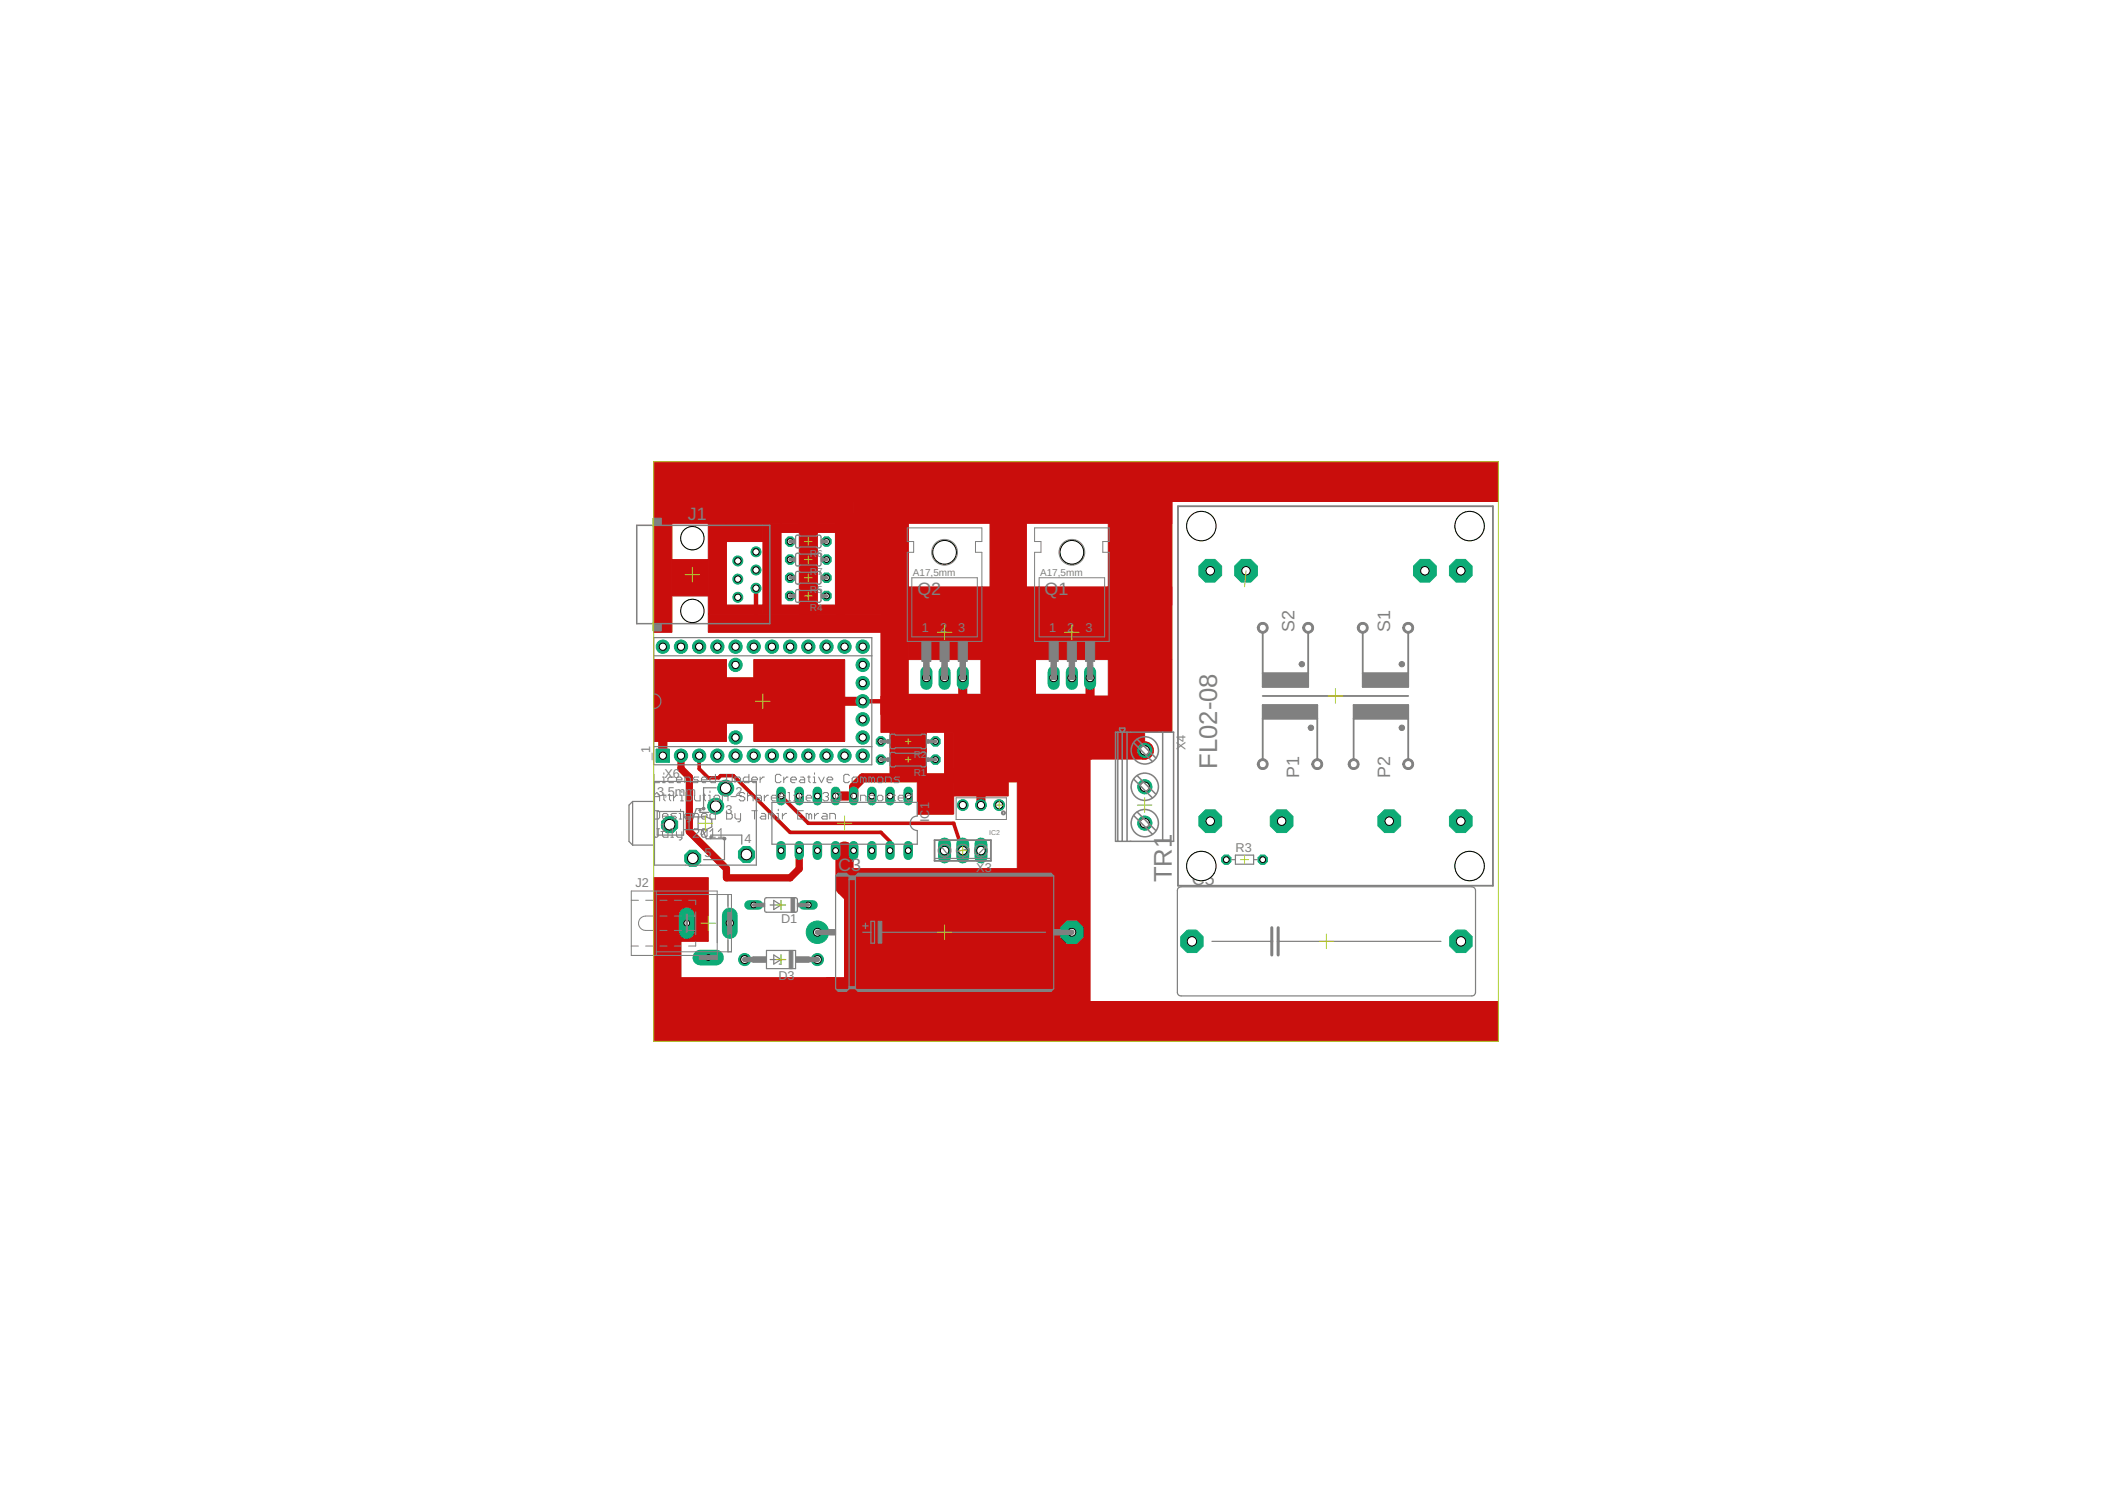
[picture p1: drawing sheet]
<svg xmlns="http://www.w3.org/2000/svg" width="297mm" height="210mm" viewBox="0 0 297 210" stroke-linecap="round" stroke-linejoin="round" font-family="sans-serif">
<defs><g id="words">
<g font-size="3.6" fill="#808080">
<text x="170" y="107.4" transform="rotate(-90 170 107.4)">FL02-08</text>
<text x="163.7" y="123.2" transform="rotate(-90 163.7 123.2)">TR1</text>
</g>
<g font-size="2.5" fill="#808080">
<text x="96.1" y="72.6">J1</text>
<text x="128.1" y="83.1">Q2</text>
<text x="145.9" y="83.1">Q1</text>
<text x="180.8" y="88.3" transform="rotate(-90 180.8 88.3)">S2</text>
<text x="194.1" y="88.3" transform="rotate(-90 194.1 88.3)">S1</text>
<text x="181.4" y="108.6" transform="rotate(-90 181.4 108.6)">P1</text>
<text x="194.1" y="108.6" transform="rotate(-90 194.1 108.6)">P2</text>
<text x="117.1" y="121.6">C3</text>
<text x="166.4" y="123.6">C5</text>
</g>
<g font-size="1.8" fill="#808080">
<text x="128.7" y="88.3">1</text>
<text x="131.3" y="88.3">2</text>
<text x="133.8" y="88.3">3</text>
<text x="146.5" y="88.3">1</text>
<text x="149.1" y="88.3">2</text>
<text x="151.6" y="88.3">3</text>
<text x="90.8" y="106.2" transform="rotate(-90 90.8 106.2)">_1</text>
<text x="165.6" y="104.8" transform="rotate(-90 165.6 104.8)">X4</text>
<text x="91.8" y="111.2">3,5mm</text>
<text x="92.8" y="108.6">X6</text>
<text x="101.3" y="113.7">3</text>
<text x="102.7" y="111.2">2</text>
<text x="92.2" y="116.2">1</text>
<text x="98.4" y="119.7">5</text>
<text x="104" y="117.8">4</text>
<text x="129.8" y="114.8" transform="rotate(-90 129.8 114.8)">IC1</text>
<text x="172.5" y="119">R3</text>
<text x="88.8" y="123.9">J2</text>
<text x="136.3" y="121.8">X3</text>
<text x="109.1" y="128.9">D1</text>
<text x="108.7" y="136.9">D3</text>
</g>
<g font-size="1.4" fill="#808080">
<text x="113.1" y="77.8">R6</text>
<text x="113.1" y="82.9">R5</text>
<text x="113.1" y="80.3">R7</text>
<text x="127.5" y="80.4">A17,5mm</text>
<text x="145.2" y="80.4">A17,5mm</text>
<text x="113.1" y="85.4">R4</text>
<text x="127.6" y="105.8">R2</text>
<text x="127.6" y="108.4">R1</text>
</g>
<text font-size="1" fill="#808080" x="138.2" y="116.7">IC2</text>
</g></defs>
<g fill="#c90d0c" stroke="#c90d0c" stroke-width=".14">
<path d="M105.3 92.1h12.7v11.4h-12.7z"/>
<path d="M91.3 92.1h10.2v11.4h-10.2z"/>
<path d="M100.2 94.7h6.3v6.3h-6.3z"/>
<path d="M91.3 122.6h7.6v8.9h-7.6z"/>
<path d="M91.3 131.5h3.8v7.6h-3.8z"/>
<path d="M98.9 85.8h25.4v2.5h-25.4z"/>
<path d="M91.3 69.3h27.9v3.8h-27.9z"/>
<path d="M91.3 136.5h25.4v3.9h-25.4z"/>
<path d="M133.2 97.2h10.1v11.4h-10.1z"/>
<path d="M133.2 107.4h7.6v3.8h-7.6z"/>
<path d="M123 97.2h3.8v5.1h-3.8z"/>
<path d="M106.5 73.1h2.6v12.7h-2.6z"/>
<path d="M111.6 73.1h2.6v12.7h-2.6z"/>
<path d="M116.7 71.8h2.5v14h-2.5z"/>
<path d="M109.1 84.5h8.9v1.3h-8.9z"/>
<path d="M109.1 73.1h7.6v1.3h-7.6z"/>
<path d="M98.9 73.1h2.6v12.7h-2.6z"/>
<path d="M101.5 73.1h5v2.5h-5z"/>
<path d="M101.5 84.5h5v1.3h-5z"/>
<path d="M91.3 73.1h2.5v15.2h-2.5z"/>
<path d="M93.8 78.1h5.1v5.1h-5.1z"/>
<path d="M131.9 102.3h1.3v6.3h-1.3z"/>
<path d="M124.3 102.3h5.1v6.3h-5.1z"/>
<path d="M128.1 108.6h5.1v5.1h-5.1z"/>
<path d="M142.1 104.8h10.1v35.6h-10.1z"/>
<path d="M117.9 121.3h26.7v19.1h-26.7z"/>
<path d="M115.4 136.5h5.1v3.9h-5.1z"/>
<path d="M143.3 97.2h8.9v7.6h-8.9z"/>
<path d="M125.6 97.2h8.9v5.1h-8.9z"/>
<path d="M123 69.3h3.8v30.4h-3.8z"/>
<path d="M119.2 69.3h7.6v16.5h-7.6z"/>
<path d="M126.8 82h36.9v10.1h-36.9z"/>
<path d="M126.8 69.3h36.9v3.8h-36.9z"/>
<path d="M154.8 69.3h8.9v15.2h-8.9z"/>
<path d="M138.3 71.8h5v11.4h-5z"/>
<path d="M137 92.1h7.6v5.1h-7.6z"/>
<path d="M152.2 97.2h7.7v7.6h-7.7z"/>
<path d="M154.8 92.1h8.9v10.2h-8.9z"/>
</g>
<path d="M120.5 97.9h-26.1l-1.8 1.8v5.8M134.5 94.7v13.9M152.2 94.7v10.1M116.7 118.8h2.5M137 109.9l-1.3-1.3h-15.2l-1.3 1.3v1.3h-2.5M137 109.9v2.5M149.7 104.8v25.4M149.7 108.6h-11.4l-1.3 1.3" fill="none" stroke="#c90d0c" stroke-width="1.3"/>
<path d="M105.6 82.1v4l.9 .9h17.8l1.3 1.3v8.9M125.6 97.2l-2 .7h-3.1M134.5 94.7v13.9M152.2 94.7v2.5h-26.6" fill="none" stroke="#c90d0c" stroke-width=".61"/>
<path d="M117.9 118.8v5l12.8 12.8M159.9 104.8h-10.2v31.8h-19M159.9 104.8h.1M95.9 128.9l-2.1 2.1v6.8h35.6l1.3-1.2" fill="none" stroke="#c90d0c" stroke-width="2.5"/>
<path d="M97.6 105.5v1.9l1.3 1.2h1.5l.2-.3h1.8l7.9 7.9h12.7l1.3 1.3v1.3M109.1 111.2l3.8 3.8h20.3l1.3 3.8" fill="none" stroke="#c90d0c" stroke-width=".51"/>
<path d="M95.1 105.5v1.9l1.2 1.1v7.6l5.2 5.2v1.3h8.8l1.3-1.3v-2.5" fill="none" stroke="#c90d0c" stroke-width="1"/>
<path d="M126.8 110.5v1.3" fill="none" stroke="#0dab76" stroke-width="1.3"/>
<circle cx="126.8" cy="111.2" r=".4" fill="#fff" stroke="#000" stroke-width=".14"/>
<path d="M124.3 110.5v1.3" fill="none" stroke="#0dab76" stroke-width="1.3"/>
<circle cx="124.3" cy="111.2" r=".4" fill="#fff" stroke="#000" stroke-width=".14"/>
<path d="M111.6 110.5v1.3" fill="none" stroke="#0dab76" stroke-width="1.3"/>
<circle cx="111.6" cy="111.2" r=".4" fill="#fff" stroke="#000" stroke-width=".14"/>
<path d="M109.1 110.5v1.3" fill="none" stroke="#0dab76" stroke-width="1.3"/>
<circle cx="109.1" cy="111.2" r=".4" fill="#fff" stroke="#000" stroke-width=".14"/>
<path d="M121.8 110.5v1.3" fill="none" stroke="#0dab76" stroke-width="1.3"/>
<circle cx="121.8" cy="111.2" r=".4" fill="#fff" stroke="#000" stroke-width=".14"/>
<path d="M119.2 110.5v1.3" fill="none" stroke="#0dab76" stroke-width="1.3"/>
<circle cx="119.2" cy="111.2" r=".4" fill="#fff" stroke="#000" stroke-width=".14"/>
<path d="M114.2 110.5v1.3" fill="none" stroke="#0dab76" stroke-width="1.3"/>
<circle cx="114.2" cy="111.2" r=".4" fill="#fff" stroke="#000" stroke-width=".14"/>
<path d="M116.7 110.5v1.3" fill="none" stroke="#0dab76" stroke-width="1.3"/>
<circle cx="116.7" cy="111.2" r=".4" fill="#fff" stroke="#000" stroke-width=".14"/>
<path d="M109.1 118.1v1.3" fill="none" stroke="#0dab76" stroke-width="1.3"/>
<circle cx="109.1" cy="118.8" r=".4" fill="#fff" stroke="#000" stroke-width=".14"/>
<path d="M111.6 118.1v1.3" fill="none" stroke="#0dab76" stroke-width="1.3"/>
<circle cx="111.6" cy="118.8" r=".4" fill="#fff" stroke="#000" stroke-width=".14"/>
<path d="M114.2 118.1v1.3" fill="none" stroke="#0dab76" stroke-width="1.3"/>
<circle cx="114.2" cy="118.8" r=".4" fill="#fff" stroke="#000" stroke-width=".14"/>
<path d="M116.7 118.1v1.3" fill="none" stroke="#0dab76" stroke-width="1.3"/>
<circle cx="116.7" cy="118.8" r=".4" fill="#fff" stroke="#000" stroke-width=".14"/>
<path d="M119.2 118.1v1.3" fill="none" stroke="#0dab76" stroke-width="1.3"/>
<circle cx="119.2" cy="118.8" r=".4" fill="#fff" stroke="#000" stroke-width=".14"/>
<path d="M121.8 118.1v1.3" fill="none" stroke="#0dab76" stroke-width="1.3"/>
<circle cx="121.8" cy="118.8" r=".4" fill="#fff" stroke="#000" stroke-width=".14"/>
<path d="M124.3 118.1v1.3" fill="none" stroke="#0dab76" stroke-width="1.3"/>
<circle cx="124.3" cy="118.8" r=".4" fill="#fff" stroke="#000" stroke-width=".14"/>
<path d="M126.8 118.1v1.3" fill="none" stroke="#0dab76" stroke-width="1.3"/>
<circle cx="126.8" cy="118.8" r=".4" fill="#fff" stroke="#000" stroke-width=".14"/>
<circle cx="139.5" cy="112.4" r=".76" fill="#0dab76" stroke="#0dab76" stroke-width=".14"/>
<circle cx="139.5" cy="112.4" r=".51" fill="#fff" stroke="#000" stroke-width=".14"/>
<circle cx="137" cy="112.4" r=".76" fill="#0dab76" stroke="#0dab76" stroke-width=".14"/>
<circle cx="137" cy="112.4" r=".51" fill="#fff" stroke="#000" stroke-width=".14"/>
<circle cx="134.5" cy="112.4" r=".76" fill="#0dab76" stroke="#0dab76" stroke-width=".14"/>
<circle cx="134.5" cy="112.4" r=".51" fill="#fff" stroke="#000" stroke-width=".14"/>
<path d="M112.2 126.4h1.3" fill="none" stroke="#0dab76" stroke-width="1.3"/>
<circle cx="112.9" cy="126.4" r=".4" fill="#fff" stroke="#000" stroke-width=".14"/>
<path d="M104.6 126.4h1.3" fill="none" stroke="#0dab76" stroke-width="1.3"/>
<circle cx="105.3" cy="126.4" r=".4" fill="#fff" stroke="#000" stroke-width=".14"/>
<circle cx="103" cy="80.9" r=".7" fill="#0dab76" stroke="#0dab76" stroke-width=".14"/>
<circle cx="103" cy="80.9" r=".44" fill="#fff" stroke="#000" stroke-width=".14"/>
<circle cx="105.6" cy="79.6" r=".7" fill="#0dab76" stroke="#0dab76" stroke-width=".14"/>
<circle cx="105.6" cy="79.6" r=".44" fill="#fff" stroke="#000" stroke-width=".14"/>
<circle cx="103" cy="78.3" r=".7" fill="#0dab76" stroke="#0dab76" stroke-width=".14"/>
<circle cx="103" cy="78.3" r=".44" fill="#fff" stroke="#000" stroke-width=".14"/>
<circle cx="105.6" cy="82.1" r=".7" fill="#0dab76" stroke="#0dab76" stroke-width=".14"/>
<circle cx="105.6" cy="82.1" r=".44" fill="#fff" stroke="#000" stroke-width=".14"/>
<circle cx="105.6" cy="77.1" r=".7" fill="#0dab76" stroke="#0dab76" stroke-width=".14"/>
<circle cx="105.6" cy="77.1" r=".44" fill="#fff" stroke="#000" stroke-width=".14"/>
<circle cx="103" cy="83.4" r=".7" fill="#0dab76" stroke="#0dab76" stroke-width=".14"/>
<circle cx="103" cy="83.4" r=".44" fill="#fff" stroke="#000" stroke-width=".14"/>
<path d="M91.6 104.6h1.9v1.9h-1.9z" fill="#0dab76" stroke="#0dab76" stroke-width=".14"/>
<circle cx="92.6" cy="105.5" r=".51" fill="#fff" stroke="#000" stroke-width=".14"/>
<circle cx="105.3" cy="105.5" r=".93" fill="#0dab76" stroke="#0dab76" stroke-width=".14"/>
<circle cx="105.3" cy="105.5" r=".51" fill="#fff" stroke="#000" stroke-width=".14"/>
<circle cx="112.9" cy="105.5" r=".93" fill="#0dab76" stroke="#0dab76" stroke-width=".14"/>
<circle cx="112.9" cy="105.5" r=".51" fill="#fff" stroke="#000" stroke-width=".14"/>
<circle cx="115.4" cy="105.5" r=".93" fill="#0dab76" stroke="#0dab76" stroke-width=".14"/>
<circle cx="115.4" cy="105.5" r=".51" fill="#fff" stroke="#000" stroke-width=".14"/>
<circle cx="107.8" cy="105.5" r=".93" fill="#0dab76" stroke="#0dab76" stroke-width=".14"/>
<circle cx="107.8" cy="105.5" r=".51" fill="#fff" stroke="#000" stroke-width=".14"/>
<circle cx="110.3" cy="105.5" r=".93" fill="#0dab76" stroke="#0dab76" stroke-width=".14"/>
<circle cx="110.3" cy="105.5" r=".51" fill="#fff" stroke="#000" stroke-width=".14"/>
<circle cx="120.5" cy="92.9" r=".93" fill="#0dab76" stroke="#0dab76" stroke-width=".14"/>
<circle cx="120.5" cy="92.9" r=".51" fill="#fff" stroke="#000" stroke-width=".14"/>
<circle cx="120.5" cy="103" r=".93" fill="#0dab76" stroke="#0dab76" stroke-width=".14"/>
<circle cx="120.5" cy="103" r=".51" fill="#fff" stroke="#000" stroke-width=".14"/>
<circle cx="120.5" cy="90.3" r=".93" fill="#0dab76" stroke="#0dab76" stroke-width=".14"/>
<circle cx="120.5" cy="90.3" r=".51" fill="#fff" stroke="#000" stroke-width=".14"/>
<circle cx="117.9" cy="90.3" r=".93" fill="#0dab76" stroke="#0dab76" stroke-width=".14"/>
<circle cx="117.9" cy="90.3" r=".51" fill="#fff" stroke="#000" stroke-width=".14"/>
<circle cx="117.9" cy="105.5" r=".93" fill="#0dab76" stroke="#0dab76" stroke-width=".14"/>
<circle cx="117.9" cy="105.5" r=".51" fill="#fff" stroke="#000" stroke-width=".14"/>
<circle cx="120.5" cy="105.5" r=".93" fill="#0dab76" stroke="#0dab76" stroke-width=".14"/>
<circle cx="120.5" cy="105.5" r=".51" fill="#fff" stroke="#000" stroke-width=".14"/>
<circle cx="107.8" cy="90.3" r=".93" fill="#0dab76" stroke="#0dab76" stroke-width=".14"/>
<circle cx="107.8" cy="90.3" r=".51" fill="#fff" stroke="#000" stroke-width=".14"/>
<circle cx="105.3" cy="90.3" r=".93" fill="#0dab76" stroke="#0dab76" stroke-width=".14"/>
<circle cx="105.3" cy="90.3" r=".51" fill="#fff" stroke="#000" stroke-width=".14"/>
<circle cx="102.7" cy="90.3" r=".93" fill="#0dab76" stroke="#0dab76" stroke-width=".14"/>
<circle cx="102.7" cy="90.3" r=".51" fill="#fff" stroke="#000" stroke-width=".14"/>
<circle cx="100.2" cy="90.3" r=".93" fill="#0dab76" stroke="#0dab76" stroke-width=".14"/>
<circle cx="100.2" cy="90.3" r=".51" fill="#fff" stroke="#000" stroke-width=".14"/>
<circle cx="97.6" cy="90.3" r=".93" fill="#0dab76" stroke="#0dab76" stroke-width=".14"/>
<circle cx="97.6" cy="90.3" r=".51" fill="#fff" stroke="#000" stroke-width=".14"/>
<circle cx="95.1" cy="90.3" r=".93" fill="#0dab76" stroke="#0dab76" stroke-width=".14"/>
<circle cx="95.1" cy="90.3" r=".51" fill="#fff" stroke="#000" stroke-width=".14"/>
<circle cx="102.7" cy="92.9" r=".93" fill="#0dab76" stroke="#0dab76" stroke-width=".14"/>
<circle cx="102.7" cy="92.9" r=".51" fill="#fff" stroke="#000" stroke-width=".14"/>
<circle cx="120.5" cy="97.9" r=".93" fill="#0dab76" stroke="#0dab76" stroke-width=".14"/>
<circle cx="120.5" cy="97.9" r=".51" fill="#fff" stroke="#000" stroke-width=".14"/>
<circle cx="102.7" cy="103" r=".93" fill="#0dab76" stroke="#0dab76" stroke-width=".14"/>
<circle cx="102.7" cy="103" r=".51" fill="#fff" stroke="#000" stroke-width=".14"/>
<circle cx="95.1" cy="105.5" r=".93" fill="#0dab76" stroke="#0dab76" stroke-width=".14"/>
<circle cx="95.1" cy="105.5" r=".51" fill="#fff" stroke="#000" stroke-width=".14"/>
<circle cx="97.6" cy="105.5" r=".93" fill="#0dab76" stroke="#0dab76" stroke-width=".14"/>
<circle cx="97.6" cy="105.5" r=".51" fill="#fff" stroke="#000" stroke-width=".14"/>
<circle cx="100.2" cy="105.5" r=".93" fill="#0dab76" stroke="#0dab76" stroke-width=".14"/>
<circle cx="100.2" cy="105.5" r=".51" fill="#fff" stroke="#000" stroke-width=".14"/>
<circle cx="102.7" cy="105.5" r=".93" fill="#0dab76" stroke="#0dab76" stroke-width=".14"/>
<circle cx="102.7" cy="105.5" r=".51" fill="#fff" stroke="#000" stroke-width=".14"/>
<circle cx="115.4" cy="90.3" r=".93" fill="#0dab76" stroke="#0dab76" stroke-width=".14"/>
<circle cx="115.4" cy="90.3" r=".51" fill="#fff" stroke="#000" stroke-width=".14"/>
<circle cx="112.9" cy="90.3" r=".93" fill="#0dab76" stroke="#0dab76" stroke-width=".14"/>
<circle cx="112.9" cy="90.3" r=".51" fill="#fff" stroke="#000" stroke-width=".14"/>
<circle cx="110.3" cy="90.3" r=".93" fill="#0dab76" stroke="#0dab76" stroke-width=".14"/>
<circle cx="110.3" cy="90.3" r=".51" fill="#fff" stroke="#000" stroke-width=".14"/>
<circle cx="92.6" cy="90.3" r=".93" fill="#0dab76" stroke="#0dab76" stroke-width=".14"/>
<circle cx="92.6" cy="90.3" r=".51" fill="#fff" stroke="#000" stroke-width=".14"/>
<circle cx="120.5" cy="100.5" r=".93" fill="#0dab76" stroke="#0dab76" stroke-width=".14"/>
<circle cx="120.5" cy="100.5" r=".51" fill="#fff" stroke="#000" stroke-width=".14"/>
<circle cx="120.5" cy="95.4" r=".93" fill="#0dab76" stroke="#0dab76" stroke-width=".14"/>
<circle cx="120.5" cy="95.4" r=".51" fill="#fff" stroke="#000" stroke-width=".14"/>
<circle cx="104.2" cy="119.3" r="1.21" fill="#0dab76" stroke="#0dab76" stroke-width=".14"/>
<circle cx="104.2" cy="119.3" r=".74" fill="#fff" stroke="#000" stroke-width=".14"/>
<circle cx="96.8" cy="119.9" r="1.21" fill="#0dab76" stroke="#0dab76" stroke-width=".14"/>
<circle cx="96.8" cy="119.9" r=".74" fill="#fff" stroke="#000" stroke-width=".14"/>
<circle cx="93.5" cy="115.2" r="1.21" fill="#0dab76" stroke="#0dab76" stroke-width=".14"/>
<circle cx="93.5" cy="115.2" r=".74" fill="#fff" stroke="#000" stroke-width=".14"/>
<circle cx="99.9" cy="112.6" r="1.12" fill="#0dab76" stroke="#0dab76" stroke-width=".14"/>
<circle cx="99.9" cy="112.6" r=".74" fill="#fff" stroke="#000" stroke-width=".14"/>
<circle cx="101.3" cy="110.1" r="1.12" fill="#0dab76" stroke="#0dab76" stroke-width=".14"/>
<circle cx="101.3" cy="110.1" r=".74" fill="#fff" stroke="#000" stroke-width=".14"/>
<circle cx="115.4" cy="83.2" r=".71" fill="#0dab76" stroke="#0dab76" stroke-width=".14"/>
<circle cx="115.4" cy="83.2" r=".4" fill="#fff" stroke="#000" stroke-width=".14"/>
<circle cx="110.3" cy="83.2" r=".71" fill="#0dab76" stroke="#0dab76" stroke-width=".14"/>
<circle cx="110.3" cy="83.2" r=".4" fill="#fff" stroke="#000" stroke-width=".14"/>
<circle cx="115.4" cy="80.7" r=".71" fill="#0dab76" stroke="#0dab76" stroke-width=".14"/>
<circle cx="115.4" cy="80.7" r=".4" fill="#fff" stroke="#000" stroke-width=".14"/>
<circle cx="110.3" cy="80.7" r=".71" fill="#0dab76" stroke="#0dab76" stroke-width=".14"/>
<circle cx="110.3" cy="80.7" r=".4" fill="#fff" stroke="#000" stroke-width=".14"/>
<circle cx="115.4" cy="75.6" r=".71" fill="#0dab76" stroke="#0dab76" stroke-width=".14"/>
<circle cx="115.4" cy="75.6" r=".4" fill="#fff" stroke="#000" stroke-width=".14"/>
<circle cx="110.3" cy="75.6" r=".71" fill="#0dab76" stroke="#0dab76" stroke-width=".14"/>
<circle cx="110.3" cy="75.6" r=".4" fill="#fff" stroke="#000" stroke-width=".14"/>
<circle cx="115.4" cy="78.1" r=".71" fill="#0dab76" stroke="#0dab76" stroke-width=".14"/>
<circle cx="115.4" cy="78.1" r=".4" fill="#fff" stroke="#000" stroke-width=".14"/>
<circle cx="110.3" cy="78.1" r=".71" fill="#0dab76" stroke="#0dab76" stroke-width=".14"/>
<circle cx="110.3" cy="78.1" r=".4" fill="#fff" stroke="#000" stroke-width=".14"/>
<path d="M137 117.9v1.8" fill="none" stroke="#0dab76" stroke-width="1.8"/>
<circle cx="137" cy="118.8" r=".59" fill="#fff" stroke="#000" stroke-width=".14"/>
<path d="M134.5 117.9v1.8" fill="none" stroke="#0dab76" stroke-width="1.8"/>
<circle cx="134.5" cy="118.8" r=".59" fill="#fff" stroke="#000" stroke-width=".14"/>
<path d="M131.9 117.9v1.8" fill="none" stroke="#0dab76" stroke-width="1.8"/>
<circle cx="131.9" cy="118.8" r=".59" fill="#fff" stroke="#000" stroke-width=".14"/>
<path d="M147.2 93.8v1.7" fill="none" stroke="#0dab76" stroke-width="1.7"/>
<circle cx="147.2" cy="94.7" r=".55" fill="#fff" stroke="#000" stroke-width=".14"/>
<path d="M149.7 93.8v1.7" fill="none" stroke="#0dab76" stroke-width="1.7"/>
<circle cx="149.7" cy="94.7" r=".55" fill="#fff" stroke="#000" stroke-width=".14"/>
<path d="M152.2 93.8v1.7" fill="none" stroke="#0dab76" stroke-width="1.7"/>
<circle cx="152.2" cy="94.7" r=".55" fill="#fff" stroke="#000" stroke-width=".14"/>
<path d="M129.4 93.8v1.7" fill="none" stroke="#0dab76" stroke-width="1.7"/>
<circle cx="129.4" cy="94.7" r=".55" fill="#fff" stroke="#000" stroke-width=".14"/>
<path d="M131.9 93.8v1.7" fill="none" stroke="#0dab76" stroke-width="1.7"/>
<circle cx="131.9" cy="94.7" r=".55" fill="#fff" stroke="#000" stroke-width=".14"/>
<path d="M134.5 93.8v1.7" fill="none" stroke="#0dab76" stroke-width="1.7"/>
<circle cx="134.5" cy="94.7" r=".55" fill="#fff" stroke="#000" stroke-width=".14"/>
<circle cx="114.2" cy="130.2" r="1.57" fill="#0dab76" stroke="#0dab76" stroke-width=".14"/>
<circle cx="114.2" cy="130.2" r=".55" fill="#fff" stroke="#000" stroke-width=".14"/>
<circle cx="149.7" cy="130.2" r="1.7" fill="#0dab76" stroke="#0dab76" stroke-width=".14"/>
<circle cx="149.7" cy="130.2" r=".55" fill="#fff" stroke="#000" stroke-width=".14"/>
<circle cx="169" cy="79.7" r="1.72" fill="#0dab76" stroke="#0dab76" stroke-width=".14"/>
<circle cx="169" cy="79.7" r=".59" fill="#fff" stroke="#000" stroke-width=".14"/>
<circle cx="174" cy="79.7" r="1.72" fill="#0dab76" stroke="#0dab76" stroke-width=".14"/>
<circle cx="174" cy="79.7" r=".59" fill="#fff" stroke="#000" stroke-width=".14"/>
<circle cx="199" cy="79.7" r="1.72" fill="#0dab76" stroke="#0dab76" stroke-width=".14"/>
<circle cx="199" cy="79.7" r=".59" fill="#fff" stroke="#000" stroke-width=".14"/>
<circle cx="204" cy="79.7" r="1.72" fill="#0dab76" stroke="#0dab76" stroke-width=".14"/>
<circle cx="204" cy="79.7" r=".59" fill="#fff" stroke="#000" stroke-width=".14"/>
<circle cx="169" cy="114.7" r="1.72" fill="#0dab76" stroke="#0dab76" stroke-width=".14"/>
<circle cx="169" cy="114.7" r=".59" fill="#fff" stroke="#000" stroke-width=".14"/>
<circle cx="179" cy="114.7" r="1.72" fill="#0dab76" stroke="#0dab76" stroke-width=".14"/>
<circle cx="179" cy="114.7" r=".59" fill="#fff" stroke="#000" stroke-width=".14"/>
<circle cx="194" cy="114.7" r="1.72" fill="#0dab76" stroke="#0dab76" stroke-width=".14"/>
<circle cx="194" cy="114.7" r=".59" fill="#fff" stroke="#000" stroke-width=".14"/>
<circle cx="204" cy="114.7" r="1.72" fill="#0dab76" stroke="#0dab76" stroke-width=".14"/>
<circle cx="204" cy="114.7" r=".59" fill="#fff" stroke="#000" stroke-width=".14"/>
<circle cx="171.3" cy="120.1" r=".71" fill="#0dab76" stroke="#0dab76" stroke-width=".14"/>
<circle cx="171.3" cy="120.1" r=".4" fill="#fff" stroke="#000" stroke-width=".14"/>
<circle cx="176.3" cy="120.1" r=".71" fill="#0dab76" stroke="#0dab76" stroke-width=".14"/>
<circle cx="176.3" cy="120.1" r=".4" fill="#fff" stroke="#000" stroke-width=".14"/>
<circle cx="159.9" cy="104.8" r=".99" fill="#0dab76" stroke="#0dab76" stroke-width=".14"/>
<circle cx="159.9" cy="104.8" r=".66" fill="#fff" stroke="#000" stroke-width=".14"/>
<circle cx="159.9" cy="109.9" r=".99" fill="#0dab76" stroke="#0dab76" stroke-width=".14"/>
<circle cx="159.9" cy="109.9" r=".66" fill="#fff" stroke="#000" stroke-width=".14"/>
<circle cx="159.9" cy="115" r=".99" fill="#0dab76" stroke="#0dab76" stroke-width=".14"/>
<circle cx="159.9" cy="115" r=".66" fill="#fff" stroke="#000" stroke-width=".14"/>
<circle cx="166.5" cy="131.5" r="1.7" fill="#0dab76" stroke="#0dab76" stroke-width=".14"/>
<circle cx="166.5" cy="131.5" r=".66" fill="#fff" stroke="#000" stroke-width=".14"/>
<circle cx="204" cy="131.5" r="1.7" fill="#0dab76" stroke="#0dab76" stroke-width=".14"/>
<circle cx="204" cy="131.5" r=".66" fill="#fff" stroke="#000" stroke-width=".14"/>
<circle cx="130.6" cy="106.1" r=".71" fill="#0dab76" stroke="#0dab76" stroke-width=".14"/>
<circle cx="130.6" cy="106.1" r=".4" fill="#fff" stroke="#000" stroke-width=".14"/>
<circle cx="123" cy="106.1" r=".71" fill="#0dab76" stroke="#0dab76" stroke-width=".14"/>
<circle cx="123" cy="106.1" r=".4" fill="#fff" stroke="#000" stroke-width=".14"/>
<circle cx="130.6" cy="103.5" r=".71" fill="#0dab76" stroke="#0dab76" stroke-width=".14"/>
<circle cx="130.6" cy="103.5" r=".4" fill="#fff" stroke="#000" stroke-width=".14"/>
<circle cx="123" cy="103.5" r=".71" fill="#0dab76" stroke="#0dab76" stroke-width=".14"/>
<circle cx="123" cy="103.5" r=".4" fill="#fff" stroke="#000" stroke-width=".14"/>
<circle cx="114.2" cy="134" r=".85" fill="#0dab76" stroke="#0dab76" stroke-width=".14"/>
<circle cx="114.2" cy="134" r=".55" fill="#fff" stroke="#000" stroke-width=".14"/>
<circle cx="104" cy="134" r=".85" fill="#0dab76" stroke="#0dab76" stroke-width=".14"/>
<circle cx="104" cy="134" r=".55" fill="#fff" stroke="#000" stroke-width=".14"/>
<path d="M97.8 133.7h2.2" fill="none" stroke="#0dab76" stroke-width="2.2"/>
<circle cx="98.9" cy="133.7" r=".4" fill="#fff" stroke="#000" stroke-width=".14"/>
<path d="M95.9 127.8v2.2" fill="none" stroke="#0dab76" stroke-width="2.2"/>
<circle cx="95.9" cy="128.9" r=".4" fill="#fff" stroke="#000" stroke-width=".14"/>
<path d="M101.9 127.8v2.2" fill="none" stroke="#0dab76" stroke-width="2.2"/>
<circle cx="101.9" cy="128.9" r=".51" fill="#fff" stroke="#000" stroke-width=".14"/>
<g fill="#c90d0c" stroke="#c90d0c" stroke-width=".14">
<path d="M91.3 139.9h117.9v5.5h-117.9z"/>
<path d="M91.3 64.5h117.9v5.5h-117.9z"/>
</g>
<g fill="none" stroke="#808080" stroke-width=".17">
<path d="M111.2 79.9a.42 .42 0 0 1 .5 0h2.3l.2-.1h.3l.2 .3-.1 1.3-.2 .2h-.2l-.2-.2h-2.3l-.1 .2h-.3l-.2-.3zM111.2 74.8l.4-.1 .1 .2h2.3l.2-.2h.3l.1 .2 .1 1.4-.2 .2h-.3l-.2-.1h-2.3a.42 .42 0 0 1-.5 0zM111.2 77.3a.42 .42 0 0 1 .5 .1h2.3l.2-.1h.3l.2 .2-.1 1.4-.1 .1h-.3l-.2-.1h-2.3l-.1 .1h-.3l-.2-.2zM91.3 89h30.5v17.8h-30.5v-7.8a1.02 1.02 0 0 0 1-1.1 1.02 1.02 0 0 0-1-1zM91.3 91.6h30.5M111.2 82.4a.42 .42 0 0 1 .5 .1h2.3l.2-.2 .3 .1 .2 .2-.1 1.4-.2 .1h-.2l-.2-.1h-2.3l-.1 .1h-.3l-.2-.2zM88.3 111.9h3.1M88.3 118h3.1M88.3 111.9l-.5 .5v5.1l.5 .5M88.3 111.9v6.1M91.3 104.3h30.5M91.4 109.1h14.2v11.7h-14.2z"/>
<path d="M91.8 113.3h3.7v3.3h-3.7zM95.5 114.1h3.1l.8 .4v1l-.8 .4h-3.1M96.2 114.1v1.8M97.5 114.1v1.8M97.6 113.2l.1-.1 .2 .1zM97.7 112.9v.6h1.3M97.9 116.5l.2-.6 .5 1.2h2.6v3h-2.9M99.1 116.9h.3l-.1 .1zM99.3 117.1v-.5h4.3v1.3M100 110h-1.7v2.9h-1.1l-.3 1.2-.3-.5M107.8 112.1h20.3v1.9a1.02 1.02 0 0 0-1 1 1.02 1.02 0 0 0 1 1v1.9h-20.3zM124.4 105.1h.5l.2 .1h3.5l.1-.1h.5l.2 .2-.1 1.6-.2 .2h-.4l-.1-.1h-3.5l-.2 .1h-.4l-.2-.3v-1.5z"/>
<path d="M124.4 102.6l.5-.1 .2 .2h3.5l.1-.2 .5 .1 .2 .2-.1 1.6-.2 .2h-.4l-.1-.2h-3.5l-.2 .2-.4-.1-.2-.2v-1.5zM130.6 119.9h7.7M131.4 118.2l1 1.2M135.2 118.5l-1.5 .4M137.6 118.3l-1.1 1.1M172.5 119.4h2.6v1.3h-2.6zM106.8 125.5l.2-.1h4.2l.2 .2-.1 1.7-.2 .1h-4.2l-.1-.3zM107 132.7h4.1v2.6h-4.1zM107.5 126.4h2.2M107.5 134h2.2M108.1 125.8l1 .6-1 .6zM108.1 133.4l1 .6-1 .6z"/>
<path d="M109.1 125.8v1.2M109.1 133.4v1.2h-.3M116.7 122.3v15.8l.4 .4h1.1l.4-.4M116.7 122.3l.4-.3h1.1l.4 .3v15.8M116.7 122.3h30.5M116.8 138.2h1.6M118.6 122.8h.9M118.6 138.1h.9M118.6 137.8h.9M119.6 138.2h27.4M120.5 129.3h.7M120.5 130.2h1.1"/>
<path d="M120.9 128.9v.8M121.6 128.7h.5v3h-.5zM123 130.2h23M147.2 122.3v15.8l-.4 .4h-27l-.3-.4M147.2 122.3l-.4-.3h-27l-.3 .3v15.8M164.5 124.1l.4-.3 40.8 .1 .3 .2 .1 .3-.1 14.3-.2 .3-.3 .1h-40.7l-.3-.2-.1-.3v-14.2zM169.2 131.5h8.4M172 120.1h.5M175.1 120.1h.5M178.5 131.5h22.7"/>
<circle cx="131.9" cy="118.8" r=".89"/>
<circle cx="134.5" cy="118.8" r=".89"/>
<circle cx="137" cy="118.8" r=".89"/>
</g>
<g fill="none" stroke="#808080" stroke-width=".14">
<path d="M126.7 73.7h10.4v1.9h-.9v1.5h.9v12.5h-10.4v-12.5h.9v-1.5h-.9zM144.5 73.7h10.4v1.9h-.9v1.5h.9v12.5h-10.4v-12.5h.9v-1.5h-.9zM127.3 80.7h9.2v8.2h-9.2zM145.1 80.7h9.2v8.2h-9.2zM91.3 108.1v1.2h.8M91.3 111.8v-.7l.4-.4 .4 .4v.7M91.3 113.2h.6l.2 .2v.8l-.2 .2h-.6zM91.3 111.3h.8M91.7 115.7h.4M91.9 115.7v1l-.2 .2h-.2l-.2-.2M92.5 109.3h.4M92.5 108.5h.2v.8"/>
<path d="M92.5 114h.8v-.2l-.2-.2h-.4l-.2 .2v.4l.2 .2h.4M92.5 116.1v.6l.2 .2h.6v-.8M92.5 111.1h.4M92.7 107.9v.2M92.7 110.9v.8l.2 .1M93.3 111.1h.4M93.5 110.9v.8l.2 .1M93.7 116.9h.4M93.7 115.7h.2v1.2M94.1 108.5h-.6l-.2 .2v.4l.2 .2h.6M94.1 111.1v.7M94.5 108.9h.7v-.2l-.2-.2h-.3l-.2 .2v.4l.2 .2h.3"/>
<path d="M94.5 116.1v.6l.2 .2h.5M94.5 113.6h-.6l-.2 .2 .2 .2h.4l.2 .2-.2 .2h-.6M94.7 111.1h-.2l-.4 .3M94.8 114.4h.4M94.8 113.6h.2v.8M95 111.1h.2v.7M95 111.8h.4M95 113v.2M95.2 110.5v.2M95.2 116.1v1l-.2 .2h-.2M95.6 109.3v-.8h.6l.2 .2v.6M95.8 110.7v1.1h.6l.2-.1v-.4l-.2-.2h-.6"/>
<path d="M96.4 114.4h-.6l-.2-.2v-.4l.2-.2h.6v1l-.2 .2h-.2M96.8 116l.2-.3h.4l.2 .3v.1l-.8 .8h.8M96.8 114.4v-.8h.6l.2 .2v.6M97 111.1v.6l.2 .1h.6v-.7M97.6 108.5h-.6l-.2 .2 .2 .2h.4l.2 .2-.2 .2h-.6M98 108.9h.7v-.2l-.1-.2h-.4l-.2 .2v.4l.2 .2h.4M98 114h.7v-.2l-.1-.2h-.4l-.2 .2v.4l.2 .2h.4M98.2 111.1h.4M98.4 110.9v.8l.2 .1M98.7 116l-.1-.3h-.4l-.2 .3v.7M98.7 116v.7l-.1 .2h-.4l-.2-.2M98.7 116l-.7 .7"/>
<path d="M98.9 111.1h.2v.7M98.9 111.8h.4M99.1 110.5v.2M99.1 116.9h.8M99.1 116.1l.4-.4v1.2M99.9 108.1v1.2h-.6l-.2-.2v-.4l.2-.2h.6M99.9 113.2v1.2h-.6l-.2-.2v-.4l.2-.2h.6M99.9 111.1h.4l.2 .2v.4l-.2 .1h-.4l-.2-.1v-.4zM100.3 116.9h.8M100.3 116.1l.4-.4v1.2M100.9 111.8v-.7h.6l.2 .2v.5M101.5 108.1v1l.2 .2h.4l.2-.2v-1"/>
<path d="M101.5 113.2v1.2h.6l.2-.2v-.4l-.2-.2h-.6M102.1 111.3h.7M102.6 109.3v-.8h.6l.2 .2v.6M102.6 113.6v.6l.2 .2h.6M103.4 113.6v1l-.2 .2h-.2M104 110.9l-.2-.2h-.4l-.2 .2v.2l.2 .2h.4l.2 .1v.3l-.2 .1h-.4l-.2-.1M104.4 111.3l.2-.2h.4l.2 .2v.5M104.4 110.7v1.1M104.6 108.1v1.2h-.6l-.2-.2v-.4l.2-.2h.6M105 108.9h.8v-.2l-.2-.2h-.4l-.2 .2v.4l.2 .2h.4M105 113.2h.8M105.4 113.2v1.2"/>
<path d="M105.8 111.1h.4l.1 .2v.5h-.5l-.2-.1 .2-.3h.5M106.2 108.5v.8M106.3 113.6h.4l.2 .2v.6h-.6l-.1-.2 .1-.2h.6M106.7 108.5h-.2l-.3 .4M106.7 111.1v.7M107.3 111.1h-.2l-.4 .3M107.7 111.4h.8v-.1l-.2-.2h-.4l-.2 .2v.4l.2 .1h.4M107.7 113.8v.6M107.7 113.8l-.2-.2h-.2v.8M107.7 113.8l.2-.2 .2 .2v.6M108.5 114.4h.4M108.5 113.6h.2v.8"/>
<path d="M108.7 113v.2M108.9 111.3h.8M108.9 111.8v-.7l.4-.4 .4 .4v.7M109.1 108.3l-.2-.2h-.4l-.2 .2v.8l.2 .2h.4l.2-.2M109.3 113.6v.8M109.5 108.5v.8M109.9 113.6h-.2l-.4 .4M110 108.5h-.1l-.4 .4M110 111.8h.4M110 110.7h.2v1.1M110.4 108.9h.8v-.2l-.2-.2h-.4l-.2 .2v.4l.2 .2h.4M110.8 111.1h.2v.7"/>
<path d="M110.8 111.8h.4M111 110.5v.2M111.4 113.8h.4M111.6 110.7v1.1M111.8 108.5h.4l.2 .2v.6h-.6l-.2-.2 .2-.2h.6M112.2 111.1l-.6 .3 .6 .4M112.2 113.2h-.8v1.2h.8M112.6 111.4h.7v-.1l-.1-.2h-.4l-.2 .2v.4l.2 .1h.4M112.8 108.5h.4M113 113.8l-.2-.2h-.2v.8M113 108.3v.8l.2 .2M113 113.8v.6"/>
<path d="M113 113.8l.2-.2 .1 .2v.6M113.6 109.3h.3M113.6 108.5h.1v.8M113.7 107.9v.2M113.7 113.6v.8M114.3 108.5l.4 .8 .4-.8M114.3 113.6h-.2l-.4 .4M114.9 113.6h.4l.2 .2v.6h-.6l-.2-.2 .2-.2h.6M114.9 110.9l.2-.2h.4l.2 .2v.2l-.2 .2M115.3 111.3h.2M115.5 108.9h.8v-.2l-.2-.2h-.4l-.2 .2v.4l.2 .2h.4M115.5 111.3l.2 .1v.3l-.2 .1h-.4l-.2-.1"/>
<path d="M115.9 114.4v-.8h.6l.2 .2v.6M116.1 111.7h.2v.1h-.2zM117.5 110.9v.8l-.2 .1h-.4l-.2-.1M117.5 110.9l-.2-.2h-.4l-.2 .2v.8M117.5 110.9l-.8 .8M118.6 108.3l-.2-.2h-.4l-.2 .2v.8l.2 .2h.4l.2-.2M119 108.7l.2-.2h.4l.2 .2v.4l-.2 .2h-.4l-.2-.2zM119 110.7v1l.2 .1h.4l.2-.1v-1M120.2 111.8v-.7h.6l.1 .2v.5M120.6 108.7l-.2-.2h-.2v.8M120.6 108.7v.6M120.6 108.7l.2-.2 .1 .2v.6"/>
<path d="M121.3 111.8h.6l.2-.1v-.4l-.2-.2h-.6v1.1M121.7 108.7l-.2-.2h-.2v.8M121.7 108.7v.6M121.7 108.7l.2-.2 .2 .2v.6M122.5 108.7l.2-.2h.4l.2 .2v.4l-.2 .2h-.4l-.2-.2zM122.5 111.3l.2-.2h.4l.2 .2v.4l-.2 .1h-.4l-.2-.1zM123.7 109.3v-.8h.6l.2 .2v.6M123.7 111.1v.7M124.3 111.1h-.2l-.4 .3M124.7 111.1h.4M124.9 110.9v.8l.2 .1M125.4 111.4h.8v-.1l-.2-.2h-.4l-.2 .2v.4l.2 .1h.4"/>
<path d="M125.6 108.5h-.5l-.2 .2 .2 .2h.3l.2 .2-.2 .2h-.5M127.4 110.7v1.1h-.6l-.2-.1v-.4l.2-.2h.6M133.5 111.4h7v3h-7zM88.2 124.4h12v9h-12zM88.2 125.7h1M88.2 132.1h1M90.2 125.7h1M90.2 132.1h1M91.2 127.9a1.76 1.76 0 0 0-1.8 .4 1.02 1.02 0 0 0-.1 1 1.02 1.02 0 0 0 .9 .6h1M91.7 124.4v9M91.7 124.9h10.5v8h-10.5M92.2 125.7h1"/>
<path d="M92.2 132.1h1M92.2 129.9h1M92.2 127.9h1M94.2 125.7h1M94.2 132.1h1M94.2 129.9h1M94.2 127.9h1M96.2 125.7h1v.6M96.2 129.9h1M96.2 127.9h1M97.2 131.5v.6h-1M97.2 127.3v3.2"/>
<path d="M101.7 124.9v8"/>
<circle cx="131.9" cy="77.1" r="1.8"/>
<circle cx="149.7" cy="77.1" r="1.8"/>
</g>
<g fill="#808080" stroke="#808080" stroke-width=".14">
<path d="M139.9 113.4l.3-.2a.29 .29 0 0 1 .2 .4 .29 .29 0 0 1-.4 .2l-.2-.3 .3-.1 .2 .1-.1 .1-.1 .1-.1-.2h-.2z" fill-rule="evenodd"/>
<path d="M182.9 101.3a.39 .39 0 0 1 .5 .2 .39 .39 0 0 1-.3 .5 .39 .39 0 0 1-.4-.4h.2a.12 .12 0 0 1 .2-.1 .12 .12 0 0 1 .1 .2 .12 .12 0 0 1-.2 0l-.3-.1z" fill-rule="evenodd"/>
<path d="M181.5 92.6a.38 .38 0 0 1 .6-.1 .38 .38 0 0 1-.2 .6 .38 .38 0 0 1-.5-.3h.3a.12 .12 0 0 1 .1-.2 .12 .12 0 0 1 .1 .2 .12 .12 0 0 1-.2 0h-.3z" fill-rule="evenodd"/>
<path d="M195.4 92.6a.38 .38 0 0 1 .7-.1 .38 .38 0 0 1-.2 .6 .38 .38 0 0 1-.5-.3h.2a.14 .14 0 0 1 .2-.2 .12 .12 0 0 1 .1 .2 .12 .12 0 0 1-.2 0h-.3z" fill-rule="evenodd"/>
<path d="M195.4 101.5a.38 .38 0 0 1 .7-.1 .38 .38 0 0 1-.2 .6 .38 .38 0 0 1-.5-.4h.2a.12 .12 0 0 1 .2-.1 .12 .12 0 0 1 .1 .2 .12 .12 0 0 1-.2 0l-.3-.1z" fill-rule="evenodd"/>
<path d="M182.1 87.2a.76 .76 0 0 1 1.2 .1 .76 .76 0 0 1-.4 1.1 .76 .76 0 0 1-1-.7h.3a.51 .51 0 0 1 .7-.5 .51 .51 0 0 1 .2 .8 .51 .51 0 0 1-.9-.2v-.1h-.3z" fill-rule="evenodd"/>
<path d="M175.8 87.2a.76 .76 0 0 1 1.2 .1 .76 .76 0 0 1-.5 1.1 .76 .76 0 0 1-.9-.7h.2a.51 .51 0 0 1 .7-.5 .51 .51 0 0 1 .2 .8 .51 .51 0 0 1-.8-.2l-.1-.1h-.2z" fill-rule="evenodd"/>
<path d="M175.8 106.2a.76 .76 0 0 1 1.2 .1 .76 .76 0 0 1-.5 1.2 .76 .76 0 0 1-.9-.8h.2a.51 .51 0 0 1 .7-.5 .51 .51 0 0 1 .2 .8 .51 .51 0 0 1-.8-.1l-.1-.2h-.2z" fill-rule="evenodd"/>
<path d="M183.4 106.2a.76 .76 0 0 1 1.2 .1 .76 .76 0 0 1-.4 1.2 .76 .76 0 0 1-1-.8h.3a.51 .51 0 0 1 .6-.5 .51 .51 0 0 1 .2 .8 .51 .51 0 0 1-.8-.1v-.2h-.3z" fill-rule="evenodd"/>
<path d="M188.5 106.2a.76 .76 0 0 1 1.2 .1 .76 .76 0 0 1-.5 1.2 .76 .76 0 0 1-.9-.8h.2a.51 .51 0 0 1 .7-.5 .51 .51 0 0 1 .2 .8 .51 .51 0 0 1-.8-.1l-.1-.2h-.2z" fill-rule="evenodd"/>
<path d="M196.1 106.2a.76 .76 0 0 1 1.2 .1 .76 .76 0 0 1-.4 1.1 .76 .76 0 0 1-1-.7h.3a.52 .52 0 0 1 .7-.4 .52 .52 0 0 1 .1 .8 .52 .52 0 0 1-.8-.2v-.2h-.3z" fill-rule="evenodd"/>
<path d="M196.1 87.2a.77 .77 0 0 1 1.2 0 .77 .77 0 0 1-.4 1.2 .77 .77 0 0 1-1-.7h.3a.52 .52 0 0 1 .7-.5 .52 .52 0 0 1 .1 .9 .52 .52 0 0 1-.8-.3v-.1h-.3z" fill-rule="evenodd"/>
<path d="M189.7 87.2a.76 .76 0 0 1 1.3 .1 .76 .76 0 0 1-.5 1.1 .76 .76 0 0 1-1-.7h.3a.51 .51 0 0 1 .7-.5 .51 .51 0 0 1 .2 .8 .51 .51 0 0 1-.9-.2v-.1h-.3z" fill-rule="evenodd"/>
<path d="M101 117h.3v.3h-.3v-.2h.2v.1l-.2-.1z" fill-rule="evenodd"/>
<path d="M98.1 112.8h.3v.3h-.3l-.1-.2h.3v.1l-.3-.1z" fill-rule="evenodd"/>
</g>
<g fill="#808080" stroke="#808080" stroke-width=".14">
<path d="M110.5 125.4h.5v2h-.5z"/>
<path d="M106.2 126.1h.6v.5h-.6z"/>
<path d="M111.4 126.1h.6v.5h-.6z"/>
<path d="M91.2 87.2h1.2v.9h-1.2z"/>
<path d="M91.2 72.4h1.2v.9h-1.2z"/>
<path d="M151.8 92.4h.8v.6h-.8z"/>
<path d="M149.3 92.4h.8v.6h-.8z"/>
<path d="M146.8 92.4h.7v.6h-.7z"/>
<path d="M146.5 89.6h1.3v2.8h-1.3z"/>
<path d="M149.1 89.6h1.2v2.8h-1.2z"/>
<path d="M151.6 89.6h1.3v2.8h-1.3z"/>
<path d="M134.1 92.4h.7v.6h-.7z"/>
<path d="M131.5 92.4h.8v.6h-.8z"/>
<path d="M129 92.4h.8v.6h-.8z"/>
<path d="M128.7 89.6h1.3v2.8h-1.3z"/>
<path d="M131.3 89.6h1.2v2.8h-1.2z"/>
<path d="M133.8 89.6h1.3v2.8h-1.3z"/>
<path d="M122.6 128.7h.5v3h-.5z"/>
<path d="M115.8 129.8h.9v.8h-.9z"/>
<path d="M147.2 129.8h.8v.8h-.8z"/>
<path d="M176.3 98.5h7.7v1.9h-7.7z"/>
<path d="M176.3 94h6.4v1.9h-6.4z"/>
<path d="M189 98.5h7.7v1.9h-7.7z"/>
<path d="M190.3 94h6.4v1.9h-6.4z"/>
<path d="M123.9 105.8h.4v.5h-.4z"/>
<path d="M129.4 105.8h.4v.5h-.4z"/>
<path d="M123.9 103.3h.4v.5h-.4z"/>
<path d="M129.4 103.3h.4v.5h-.4z"/>
<path d="M110.2 132.7h.5v2.6h-.5z"/>
<path d="M105.1 133.6h1.9v.8h-1.9z"/>
<path d="M111.1 133.6h1.9v.8h-1.9z"/>
<path d="M114.7 83h.2v.5h-.2z"/>
<path d="M110.8 83h.3v.5h-.3z"/>
<path d="M114.7 80.4h.2v.5h-.2z"/>
<path d="M110.8 80.4h.3v.5h-.3z"/>
<path d="M114.7 75.4h.2v.5h-.2z"/>
<path d="M110.8 75.4h.3v.5h-.3z"/>
<path d="M114.7 77.9h.2v.5h-.2z"/>
<path d="M110.8 77.9h.3v.5h-.3z"/>
<path d="M146.8 93h.7v1.9h-.7z"/>
<path d="M149.3 93h.8v1.9h-.8z"/>
<path d="M151.8 93h.8v1.9h-.8z"/>
<path d="M129 93h.8v1.9h-.8z"/>
<path d="M131.5 93h.8v1.9h-.8z"/>
<path d="M134.1 93h.7v1.9h-.7z"/>
<path d="M97.7 133.5h2.5v.5h-2.5z"/>
<path d="M101.7 127.4h.5v3h-.5z"/>
<path d="M95.8 127.7h.2v2.5h-.2z"/>
</g>
<g fill="none" stroke="#808080" stroke-width=".21">
<path d="M88.9 73.4h18.6v13.7h-18.6zM155.8 102.3h8.1v15.2h-8.1zM156.1 102.3v15.2M156.5 102.3l-.1-.4v-.2h.7l-.2 .6M156.7 102.3v15.2M157.4 102.3v15.2M158.3 103.7l1.7 1.7M158.3 108.8l1.7 1.7M158.3 113.9l2.7 2.6M158.8 103.2l2.6 2.7M158.8 108.3l1.7 1.7M158.8 113.4l.9 .9"/>
<path d="M159.7 104.2a.62 .62 0 0 0-.5 .4M159.7 109.2a.62 .62 0 0 0-.5 .5M159.7 114.3l-.3 .2-.2 .3M159.7 114.3l.8 .8M160 110.5l1 .9M160 105.4l1 1M160.5 115.1a.61 .61 0 0 1-.5 .5M160.5 110l-.2 .3-.3 .2M160.5 104.9l-.2 .3-.3 .2M160.5 110l.9 .9M160.5 115.1l.9 .9M162.4 102.3v15.2"/>
<circle cx="159.9" cy="115" r="1.91"/>
<circle cx="159.9" cy="104.8" r="1.91"/>
<circle cx="159.9" cy="109.9" r="1.91"/>
</g>
<path d="M164.5 70.7h44v53h-44zM176.3 88.3v7.6h6.4v-7.6M176.3 97.2h20.4M176.3 94h6.4M190.3 88.3v7.6h6.4v-7.6M190.3 94h6.4M130.5 117.3h7.9v2.9h-7.9zM176.3 106.1v-7.6h7.7v7.6M176.3 100.4h7.7M189 100.4h7.7M189 106.1v-7.6h7.7v7.6" fill="none" stroke="#808080" stroke-width=".25"/>
<path d="M116.9 122.2h1.4M117.1 122.1h1.1M117.1 138.3h1.1M118.7 122.5h.6M118.7 122.7h.6M118.7 137.9h.6M119.7 122.2h27.2M119.8 122.1h27M119.8 138.3h27" fill="none" stroke="#808080" stroke-width=".32"/>
<path d="M177.6 129.6v3.8M178.5 129.6v3.8" fill="none" stroke="#808080" stroke-width=".42"/>
<g fill="none" stroke="#808080" stroke-width=".51">
<path d="M110.3 75.6h.5M110.3 78.1h.5M114.9 75.6h.5M114.9 78.1h.5M110.3 83.2h.5M110.3 80.7h.5M114.9 83.2h.5M114.9 80.7h.5M123 106.1h.9M123 103.5h.9M129.8 106.1h.8M129.8 103.5h.8"/>
<path d="M105.3 126.4h.9M112 126.4h.9"/>
</g>
<path d="M104 134h1.1M113.1 134h1.1M114.2 130.2h1.7M147.9 130.2h1.8" fill="none" stroke="#808080" stroke-width=".76"/>
<g fill="none" stroke="#afd134" stroke-width=".14">
<path d="M91.2 72.4v15.7M91.3 64.5h118v80.9h-118zM96.7 79.2v2.1M112.3 75.6h1.1M112.3 78.1h1.1M112.9 75.1v1.1M112.9 77.6v1.1M95.7 80.2h2M105.5 97.9h2M106.5 96.9v2.1M112.3 83.2h1.1M112.3 80.7h1.1"/>
<path d="M112.9 80.2v1M112.9 82.7v1.1M130.9 88.3h2M131.9 87.3v2M148.7 88.3h2M149.7 87.3v2M185.5 97.2h2M186.5 96.2v2M97.5 115h2M98.5 114v2M116.9 115h2.1M117.9 114v2"/>
<path d="M126.4 106.1h.8M126.4 103.5h.8M126.8 103.2v.7M126.8 105.7v.8M133.9 118.8h1.1M134.5 118.2v1.1M139 112.4h1.1M139.5 111.9v1.1M158.8 112.4h2.1M159.9 111.4v2.1M173.8 119.5v1.1M97.9 128.9h2"/>
<path d="M98.9 127.9v2M108.4 134h1.3M108.4 126.4h1.3M109.1 125.8v1.2M109.1 133.3v1.4M130.9 130.2h2M131.9 129.2v2M173.2 120.1h1.2M184.2 131.5h2M185.2 130.5v2"/>
<circle cx="96.7" cy="75.2" r="1.63"/>
</g>
<path d="M174 79.7l-.2 2.3" fill="none" stroke="#c8c832" stroke-width=".14"/>
<circle cx="96.7" cy="75.2" r="1.63" fill="#fff" stroke="#000" stroke-width=".14"/>
<circle cx="96.7" cy="85.3" r="1.63" fill="none" stroke="#afd134" stroke-width=".14"/>
<circle cx="96.7" cy="85.3" r="1.63" fill="#fff" stroke="#000" stroke-width=".14"/>
<circle cx="149.7" cy="77.1" r="1.65" fill="none" stroke="#afd134" stroke-width=".14"/>
<circle cx="149.7" cy="77.1" r="1.65" fill="#fff" stroke="#000" stroke-width=".14"/>
<circle cx="131.9" cy="77.1" r="1.65" fill="none" stroke="#afd134" stroke-width=".14"/>
<circle cx="131.9" cy="77.1" r="1.65" fill="#fff" stroke="#000" stroke-width=".14"/>
<circle cx="167.8" cy="73.5" r="2.05" fill="none" stroke="#afd134" stroke-width=".14"/>
<circle cx="167.8" cy="73.5" r="2.05" fill="#fff" stroke="#000" stroke-width=".14"/>
<circle cx="205.2" cy="73.5" r="2.05" fill="none" stroke="#afd134" stroke-width=".14"/>
<circle cx="205.2" cy="73.5" r="2.05" fill="#fff" stroke="#000" stroke-width=".14"/>
<circle cx="205.2" cy="120.9" r="2.05" fill="none" stroke="#afd134" stroke-width=".14"/>
<circle cx="205.2" cy="120.9" r="2.05" fill="#fff" stroke="#000" stroke-width=".14"/>
<circle cx="167.8" cy="120.9" r="2.05" fill="none" stroke="#afd134" stroke-width=".14"/>
<circle cx="167.8" cy="120.9" r="2.05" fill="#fff" stroke="#000" stroke-width=".14"/>
<use href="#words"/>
</svg>
